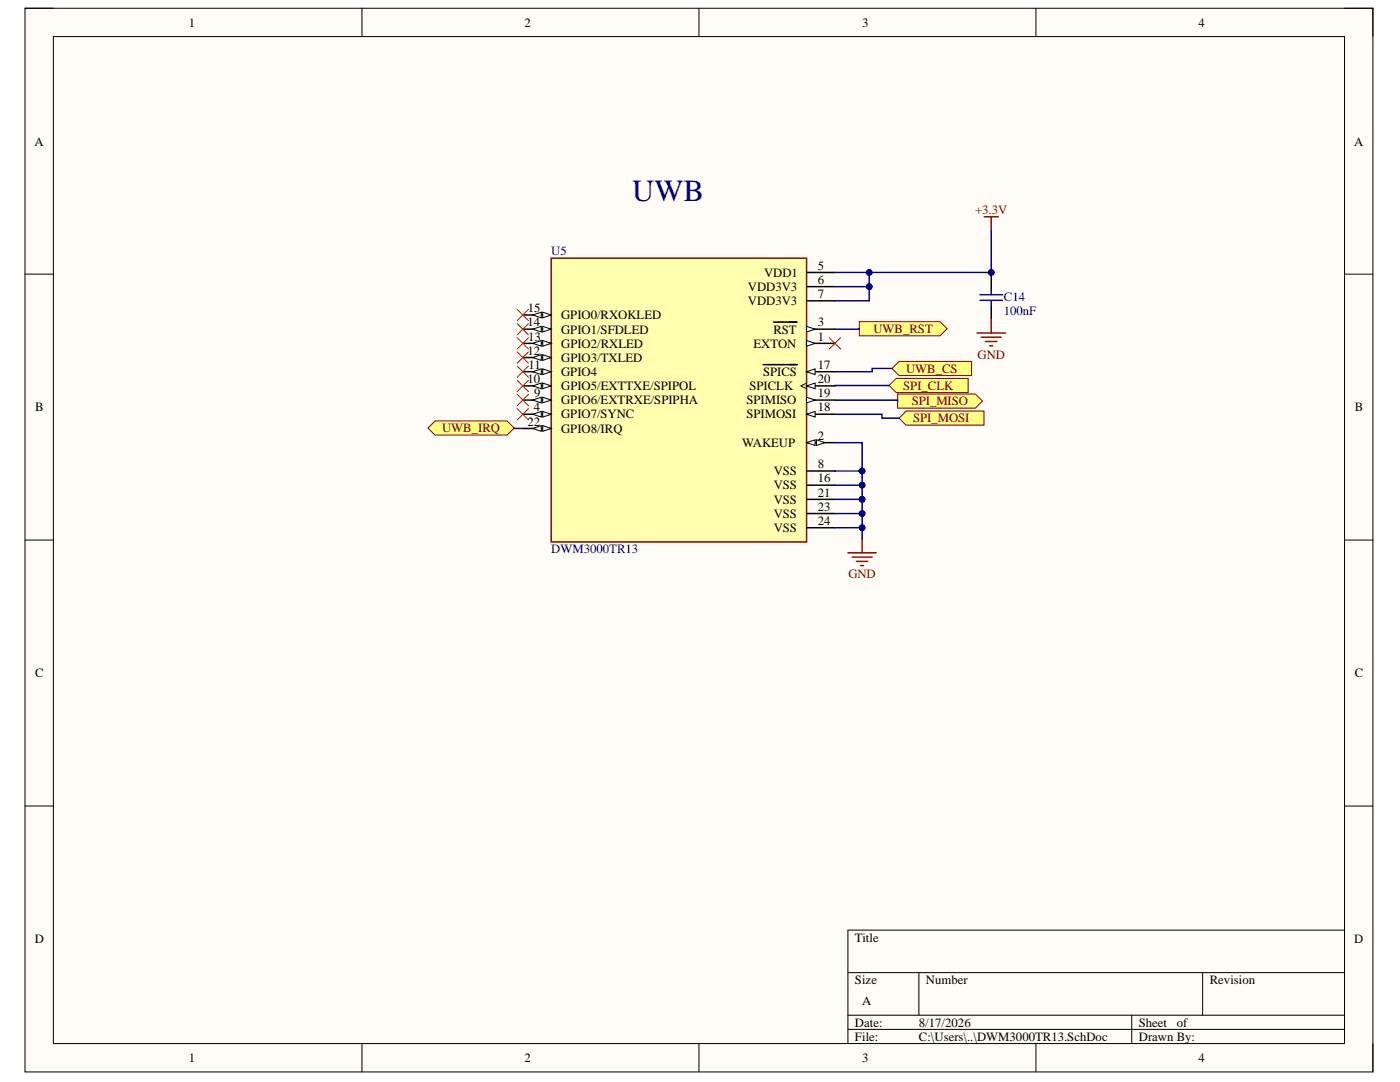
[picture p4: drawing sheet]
<svg xmlns="http://www.w3.org/2000/svg" width="279mm" height="216mm" viewBox="0 0 279 216" stroke-linecap="round" stroke-linejoin="round" font-family="sans-serif">
<defs><g id="words">
<text font-size="6.1" fill="#000080" x="126.2" y="40.2">UWB</text>
<g font-size="2.5">
<text x="37.7" y="5.3">1</text>
<text x="104.7" y="5.3">2</text>
<text x="172.1" y="5.3">3</text>
<text x="239.2" y="5.3">4</text>
<text x="6.9" y="29">A</text>
<text x="270.2" y="29">A</text>
<text x="163.2" y="53.8">5</text>
<text x="149.3" y="58.1">VDD3V3</text>
<text x="152.5" y="55.2">VDD1</text>
<text x="163.2" y="56.6">6</text>
<text x="163.2" y="59.5">7</text>
<text x="105.3" y="65.1">14</text>
<text x="105.4" y="62.3">15</text>
<text x="112" y="63.7">GPIO0/RXOKLED</text>
<text x="149.3" y="60.9">VDD3V3</text>
<text x="163.2" y="65.1">3</text>
<text x="105.3" y="70.8">12</text>
<text x="105.4" y="68">13</text>
<text x="112" y="66.6">GPIO1/SFDLED</text>
<text x="112" y="69.4">GPIO2/RXLED</text>
<text x="150.4" y="69.4">EXTON</text>
<text x="154.4" y="66.6">RST</text>
<text x="163.2" y="68">1</text>
<text x="105.3" y="76.4">10</text>
<text x="105.5" y="73.6">11</text>
<text x="112" y="72.2">GPIO3/TXLED</text>
<text x="112" y="75">GPIO4</text>
<text x="112" y="77.8">GPIO5/EXTTXE/SPIPOL</text>
<text x="149.6" y="77.8">SPICLK</text>
<text x="152.3" y="75">SPICS</text>
<text x="163.2" y="73.6">17</text>
<text x="163.2" y="76.4">20</text>
<text x="7" y="82.1">B</text>
<text x="106.5" y="82.1">4</text>
<text x="106.6" y="79.3">9</text>
<text x="112" y="80.7">GPIO6/EXTRXE/SPIPHA</text>
<text x="112" y="83.5">GPIO7/SYNC</text>
<text x="149" y="80.7">SPIMISO</text>
<text x="149" y="83.5">SPIMOSI</text>
<text x="163.2" y="79.3">19</text>
<text x="163.2" y="82.1">18</text>
<text x="270.4" y="82.1">B</text>
<text x="105.3" y="84.9">22</text>
<text x="112" y="86.3">GPIO8/IRQ</text>
<text x="148.1" y="89.2">WAKEUP</text>
<text x="163.2" y="87.8">2</text>
<text x="154.4" y="94.8">VSS</text>
<text x="163.2" y="93.4">8</text>
<text x="154.4" y="97.7">VSS</text>
<text x="154.4" y="100.5">VSS</text>
<text x="163.2" y="96.3">16</text>
<text x="163.2" y="99.1">21</text>
<text x="163.2" y="101.9">23</text>
<text x="154.4" y="103.3">VSS</text>
<text x="154.4" y="106.1">VSS</text>
<text x="163.2" y="104.8">24</text>
<text x="7" y="135.1">C</text>
<text x="270.4" y="135.1">C</text>
<text x="6.9" y="188.2">D</text>
<text x="170.6" y="187.9">Title</text>
<text x="270.3" y="188.2">D</text>
<text x="170.6" y="196.4">Size</text>
<text x="184.8" y="196.4">Number</text>
<text x="241.4" y="196.4">Revision</text>
<text x="172.1" y="200.6">A</text>
<text x="170.6" y="204.9">Date:</text>
<text x="170.6" y="207.7">File:</text>
<text x="183.4" y="204.9">8/17/2026</text>
<text x="183.4" y="207.7">C:\Users\..\DWM3000TR13.SchDoc</text>
<text x="227.3" y="204.9">Sheet</text>
<text x="227.3" y="207.7">Drawn By:</text>
<text x="234.9" y="204.9">of</text>
<text x="37.7" y="211.9">1</text>
<text x="104.7" y="211.9">2</text>
<text x="172.1" y="211.9">3</text>
<text x="239.2" y="211.9">4</text>
</g>
<g font-size="2.5" fill="#800000">
<text x="194.6" y="42.7">+3.3V</text>
<text x="174.3" y="66.5">UWB_RST</text>
<text x="195.1" y="71.5">GND</text>
<text x="180.3" y="77.8">SPI_CLK</text>
<text x="180.8" y="74.4">UWB_CS</text>
<text x="182" y="80.9">SPI_MISO</text>
<text x="88.2" y="86.2">UWB_IRQ</text>
<text x="182.3" y="84.3">SPI_MOSI</text>
<text x="169.3" y="115.4">GND</text>
</g>
<g font-size="2.5" fill="#000080">
<text x="110" y="51">U5</text>
<text x="200.3" y="60">C14</text>
<text x="200.3" y="62.8">100nF</text>
<text x="110" y="110.4">DWM3000TR13</text>
</g>
</g></defs>
<path d="M5 1.6h269v212.3h-269z" fill-rule="evenodd" fill="#fffcf8"/>
<path d="M5 1.6h269v212.3h-269z" fill="none" stroke="#000" stroke-width=".2"/>
<path d="M10.7 7.3h257.6v200.9h-257.6z" fill-rule="evenodd" fill="#fffcf8"/>
<g fill="none" stroke="#000" stroke-width=".2">
<path d="M5 1.6h5.7M10.7 7.3h257.6v200.9h-257.6zM72.2 1.6v5.7M139.5 1.6v5.7M206.7 1.6v5.7M268.3 1.6h5.7v5.7M5 54.7h5.7M268.3 54.7h5.7M5 107.8h5.7M268.3 107.8h5.7M5 160.8h5.7M268.3 160.8h5.7"/>
<path d="M169.2 194.1h99.1M183.4 194.1v8.5M240 194.1v8.5M268.3 185.6h-99.1v22.6M72.2 208.2v5.7M139.5 208.2v5.7M169.2 202.6h99.1M169.2 205.4h99.1M206.7 208.2v5.7M225.9 202.6v5.6M274 208.2v5.7"/>
</g>
<path d="M110 51.5h51v56.6h-51z" fill-rule="evenodd" fill="#ffffb0"/>
<path d="M110 51.5h51v56.6h-51z" fill="none" stroke="#800000" stroke-width=".3"/>
<path d="M104.3 62.9h5.7" fill="none" stroke="#000" stroke-width=".3"/>
<path d="M108.3 62.3l1.7 .6-1.7 .5z" fill="#f8fcff"/>
<path d="M108.3 62.3l1.7 .6-1.7 .5z" fill="none" stroke="#000" stroke-width=".2"/>
<path d="M106.3 62.9l1.7-.6v1.1z" fill="#f8fcff"/>
<path d="M106.3 62.9l1.7-.6v1.1z" fill="none" stroke="#000" stroke-width=".2"/>
<path d="M104.3 65.7h5.7" fill="none" stroke="#000" stroke-width=".3"/>
<path d="M108.3 65.1l1.7 .6-1.7 .5z" fill="#f8fcff"/>
<path d="M108.3 65.1l1.7 .6-1.7 .5z" fill="none" stroke="#000" stroke-width=".2"/>
<path d="M106.3 65.7l1.7-.6v1.1z" fill="#f8fcff"/>
<path d="M106.3 65.7l1.7-.6v1.1z" fill="none" stroke="#000" stroke-width=".2"/>
<path d="M104.3 68.5h5.7" fill="none" stroke="#000" stroke-width=".3"/>
<path d="M108.3 67.9l1.7 .6-1.7 .6z" fill="#f8fcff"/>
<path d="M108.3 67.9l1.7 .6-1.7 .6z" fill="none" stroke="#000" stroke-width=".2"/>
<path d="M106.3 68.5l1.7-.6v1.2z" fill="#f8fcff"/>
<path d="M106.3 68.5l1.7-.6v1.2z" fill="none" stroke="#000" stroke-width=".2"/>
<path d="M104.3 71.3h5.7" fill="none" stroke="#000" stroke-width=".3"/>
<path d="M108.3 70.8l1.7 .5-1.7 .6z" fill="#f8fcff"/>
<path d="M108.3 70.8l1.7 .5-1.7 .6z" fill="none" stroke="#000" stroke-width=".2"/>
<path d="M106.3 71.3l1.7-.5v1.1z" fill="#f8fcff"/>
<path d="M106.3 71.3l1.7-.5v1.1z" fill="none" stroke="#000" stroke-width=".2"/>
<path d="M104.3 74.2h5.7" fill="none" stroke="#000" stroke-width=".3"/>
<path d="M108.3 73.6l1.7 .6-1.7 .5z" fill="#f8fcff"/>
<path d="M108.3 73.6l1.7 .6-1.7 .5z" fill="none" stroke="#000" stroke-width=".2"/>
<path d="M106.3 74.2l1.7-.6v1.1z" fill="#f8fcff"/>
<path d="M106.3 74.2l1.7-.6v1.1z" fill="none" stroke="#000" stroke-width=".2"/>
<path d="M104.3 77h5.7" fill="none" stroke="#000" stroke-width=".3"/>
<path d="M108.3 76.4l1.7 .6-1.7 .6z" fill="#f8fcff"/>
<path d="M108.3 76.4l1.7 .6-1.7 .6z" fill="none" stroke="#000" stroke-width=".2"/>
<path d="M106.3 77l1.7-.6v1.2z" fill="#f8fcff"/>
<path d="M106.3 77l1.7-.6v1.2z" fill="none" stroke="#000" stroke-width=".2"/>
<path d="M104.3 79.8h5.7" fill="none" stroke="#000" stroke-width=".3"/>
<path d="M108.3 79.3l1.7 .5-1.7 .6z" fill="#f8fcff"/>
<path d="M108.3 79.3l1.7 .5-1.7 .6z" fill="none" stroke="#000" stroke-width=".2"/>
<path d="M106.3 79.8l1.7-.5v1.1z" fill="#f8fcff"/>
<path d="M106.3 79.8l1.7-.5v1.1z" fill="none" stroke="#000" stroke-width=".2"/>
<path d="M104.3 82.7h5.7" fill="none" stroke="#000" stroke-width=".3"/>
<path d="M108.3 82.1l1.7 .6-1.7 .5z" fill="#f8fcff"/>
<path d="M108.3 82.1l1.7 .6-1.7 .5z" fill="none" stroke="#000" stroke-width=".2"/>
<path d="M106.3 82.7l1.7-.6v1.1z" fill="#f8fcff"/>
<path d="M106.3 82.7l1.7-.6v1.1z" fill="none" stroke="#000" stroke-width=".2"/>
<path d="M104.3 85.5h5.7" fill="none" stroke="#000" stroke-width=".3"/>
<path d="M108.3 84.9l1.7 .6-1.7 .6z" fill="#f8fcff"/>
<path d="M108.3 84.9l1.7 .6-1.7 .6z" fill="none" stroke="#000" stroke-width=".2"/>
<path d="M106.3 85.5l1.7-.6v1.2z" fill="#f8fcff"/>
<path d="M106.3 85.5l1.7-.6v1.2z" fill="none" stroke="#000" stroke-width=".2"/>
<path d="M161 54.4h5.6M161 57.2h5.6M161 60h5.6M161 65.7h5.6" fill="none" stroke="#000" stroke-width=".3"/>
<path d="M161 65.1l1.7 .6-1.7 .5z" fill="#f8fcff"/>
<path d="M161 65.1l1.7 .6-1.7 .5z" fill="none" stroke="#000" stroke-width=".2"/>
<path d="M154.4 64.3h4.7M161 68.5h5.6" fill="none" stroke="#000" stroke-width=".3"/>
<path d="M161 67.9l1.7 .6-1.7 .6z" fill="#f8fcff"/>
<path d="M161 67.9l1.7 .6-1.7 .6z" fill="none" stroke="#000" stroke-width=".2"/>
<path d="M161 74.2h5.6" fill="none" stroke="#000" stroke-width=".3"/>
<path d="M161 74.2l1.7-.6v1.1z" fill="#f8fcff"/>
<path d="M161 74.2l1.7-.6v1.1z" fill="none" stroke="#000" stroke-width=".2"/>
<path d="M152.3 72.8h6.8M161 77h5.6" fill="none" stroke="#000" stroke-width=".3"/>
<path d="M161 77l1.7-.6v1.2z" fill="#f8fcff"/>
<path d="M161 77l1.7-.6v1.2zM161 76.4l-1.2 .6 1.2 .6" fill="none" stroke="#000" stroke-width=".2"/>
<path d="M161 79.8h5.6" fill="none" stroke="#000" stroke-width=".3"/>
<path d="M161 79.3l1.7 .5-1.7 .6z" fill="#f8fcff"/>
<path d="M161 79.3l1.7 .5-1.7 .6z" fill="none" stroke="#000" stroke-width=".2"/>
<path d="M161 82.7h5.6" fill="none" stroke="#000" stroke-width=".3"/>
<path d="M161 82.7l1.7-.6v1.1z" fill="#f8fcff"/>
<path d="M161 82.7l1.7-.6v1.1z" fill="none" stroke="#000" stroke-width=".2"/>
<path d="M161 88.3h5.6" fill="none" stroke="#000" stroke-width=".3"/>
<path d="M161 88.3l1.7-.5v1.1z" fill="#f8fcff"/>
<path d="M161 88.3l1.7-.5v1.1z" fill="none" stroke="#000" stroke-width=".2"/>
<path d="M163 87.8l1.7 .5-1.7 .6z" fill="#f8fcff"/>
<path d="M163 87.8l1.7 .5-1.7 .6z" fill="none" stroke="#000" stroke-width=".2"/>
<path d="M197.8 55.1v2.9M197.8 60.8v2.8M161 94h5.6M161 96.8h5.6M161 99.6h5.6M161 102.5h5.6M161 105.3h5.6" fill="none" stroke="#000" stroke-width=".3"/>
<path d="M196.4 43.2h2.8M197.8 43.2v2.9M195 66.5h5.7M195.8 67.3h4M196.7 68.1h2.3M197.5 69h.6M197.8 63.6v2.9M169.2 110.3h5.7M170.1 111.2h3.9M170.9 112h2.3M171.8 112.9h.5M172.1 107.5v2.8" fill="none" stroke="#800000" stroke-width=".3"/>
<path d="M195.6 58.8h4.5M195.6 59.9h4.5M197.8 58v.8M197.8 59.9v.9" fill="none" stroke="#00f" stroke-width=".3"/>
<path d="M177.4 76.9l1.5-1.4h14.3v2.8h-14.3z" fill-rule="evenodd" fill="#ffff80"/>
<path d="M177.4 76.9l1.5-1.4h14.3v2.8h-14.3z" fill="none" stroke="#800000" stroke-width=".2"/>
<path d="M179.1 78.6h15.6l1.4 1.4-1.4 1.5h-15.6z" fill-rule="evenodd" fill="#ffff80"/>
<path d="M179.1 78.6h15.6l1.4 1.4-1.4 1.5h-15.6z" fill="none" stroke="#800000" stroke-width=".2"/>
<path d="M179.4 83.4l1.4-1.4h15.6v2.8h-15.6z" fill-rule="evenodd" fill="#ffff80"/>
<path d="M179.4 83.4l1.4-1.4h15.6v2.8h-15.6z" fill="none" stroke="#800000" stroke-width=".2"/>
<path d="M178 73.5l1.4-1.4h14.5v2.8h-14.5z" fill-rule="evenodd" fill="#ffff80"/>
<path d="M178 73.5l1.4-1.4h14.5v2.8h-14.5z" fill="none" stroke="#800000" stroke-width=".2"/>
<path d="M171.5 64.2h16.1l1.4 1.4-1.4 1.4h-16.1z" fill-rule="evenodd" fill="#ffff80"/>
<path d="M171.5 64.2h16.1l1.4 1.4-1.4 1.4h-16.1z" fill="none" stroke="#800000" stroke-width=".2"/>
<path d="M85.4 85.4l1.4-1.4h14.4l1.4 1.4-1.4 1.4h-14.4z" fill-rule="evenodd" fill="#ffff80"/>
<path d="M85.4 85.4l1.4-1.4h14.4l1.4 1.4-1.4 1.4h-14.4z" fill="none" stroke="#800000" stroke-width=".2"/>
<path d="M173.5 57.2v2.8h-6.9" fill="none" stroke="#000080" stroke-width=".3"/>
<circle cx="173.5" cy="57.2" r=".56" fill="#000080"/>
<circle cx="173.5" cy="57.2" r=".56" fill="none" stroke="#000080" stroke-width=".2"/>
<path d="M173.5 54.4h24.3v.7" fill="none" stroke="#000080" stroke-width=".3"/>
<circle cx="173.5" cy="54.4" r=".56" fill="#000080"/>
<circle cx="173.5" cy="54.4" r=".56" fill="none" stroke="#000080" stroke-width=".2"/>
<circle cx="197.8" cy="54.4" r=".56" fill="#000080"/>
<circle cx="197.8" cy="54.4" r=".56" fill="none" stroke="#000080" stroke-width=".2"/>
<path d="M197.8 46.1v8.3" fill="none" stroke="#000080" stroke-width=".3"/>
<circle cx="197.8" cy="54.4" r=".56" fill="#000080"/>
<circle cx="197.8" cy="54.4" r=".56" fill="none" stroke="#000080" stroke-width=".2"/>
<path d="M172.1 99.6v2.9" fill="none" stroke="#000080" stroke-width=".3"/>
<circle cx="172.1" cy="102.5" r=".57" fill="#000080"/>
<circle cx="172.1" cy="102.5" r=".57" fill="none" stroke="#000080" stroke-width=".2"/>
<circle cx="172.1" cy="99.6" r=".57" fill="#000080"/>
<circle cx="172.1" cy="99.6" r=".57" fill="none" stroke="#000080" stroke-width=".2"/>
<path d="M172.1 105.3v2.2" fill="none" stroke="#000080" stroke-width=".3"/>
<circle cx="172.1" cy="105.3" r=".57" fill="#000080"/>
<circle cx="172.1" cy="105.3" r=".57" fill="none" stroke="#000080" stroke-width=".2"/>
<path d="M166.6 79.8h12.5v.2M177.4 76.9l-10.8 .1M166.6 82.7h9.4v.7h3.4M166.6 102.5h5.5v2.8h-5.5" fill="none" stroke="#000080" stroke-width=".3"/>
<circle cx="172.1" cy="105.3" r=".57" fill="#000080"/>
<circle cx="172.1" cy="105.3" r=".57" fill="none" stroke="#000080" stroke-width=".2"/>
<circle cx="172.1" cy="102.5" r=".57" fill="#000080"/>
<circle cx="172.1" cy="102.5" r=".57" fill="none" stroke="#000080" stroke-width=".2"/>
<path d="M172.1 96.8v2.8h-5.5" fill="none" stroke="#000080" stroke-width=".3"/>
<circle cx="172.1" cy="99.6" r=".57" fill="#000080"/>
<circle cx="172.1" cy="99.6" r=".57" fill="none" stroke="#000080" stroke-width=".2"/>
<circle cx="172.1" cy="96.8" r=".57" fill="#000080"/>
<circle cx="172.1" cy="96.8" r=".57" fill="none" stroke="#000080" stroke-width=".2"/>
<path d="M166.6 94h5.5v2.8h-5.5" fill="none" stroke="#000080" stroke-width=".3"/>
<circle cx="172.1" cy="96.8" r=".57" fill="#000080"/>
<circle cx="172.1" cy="96.8" r=".57" fill="none" stroke="#000080" stroke-width=".2"/>
<circle cx="172.1" cy="94" r=".57" fill="#000080"/>
<circle cx="172.1" cy="94" r=".57" fill="none" stroke="#000080" stroke-width=".2"/>
<path d="M166.6 54.4h6.9v2.8h-6.9" fill="none" stroke="#000080" stroke-width=".3"/>
<circle cx="173.5" cy="57.2" r=".56" fill="#000080"/>
<circle cx="173.5" cy="57.2" r=".56" fill="none" stroke="#000080" stroke-width=".2"/>
<circle cx="173.5" cy="54.4" r=".56" fill="#000080"/>
<circle cx="173.5" cy="54.4" r=".56" fill="none" stroke="#000080" stroke-width=".2"/>
<path d="M171.5 65.6l-4.9 .1M178 73.5h-4v.7h-7.4M102.6 85.4l1.7 .1M166.6 88.3h5.5v5.7" fill="none" stroke="#000080" stroke-width=".3"/>
<g fill="none" stroke="#f00" stroke-width=".2">
<path d="M103.2 78.7l2.3 2.3M103.2 75.9l2.3 2.2M103.2 73l2.3 2.3M103.2 70.2l2.3 2.3M103.2 67.4l2.3 2.2M103.2 64.6l2.3 2.2M103.2 61.7l2.3 2.3M105.5 78.7l-2.3 2.3M105.5 75.9l-2.3 2.2M105.5 73l-2.3 2.3M105.5 70.2l-2.3 2.3M105.5 67.4l-2.3 2.2"/>
<path d="M105.5 64.6l-2.3 2.2M105.5 61.7l-2.3 2.3M165.5 67.4l2.3 2.2M167.8 67.4l-2.3 2.2M103.2 81.5l2.3 2.3M105.5 81.5l-2.3 2.3"/>
</g>
<circle cx="172.1" cy="94" r=".57" fill="#000080"/>
<circle cx="172.1" cy="94" r=".57" fill="none" stroke="#000080" stroke-width=".2"/>
<use href="#words"/>
</svg>
